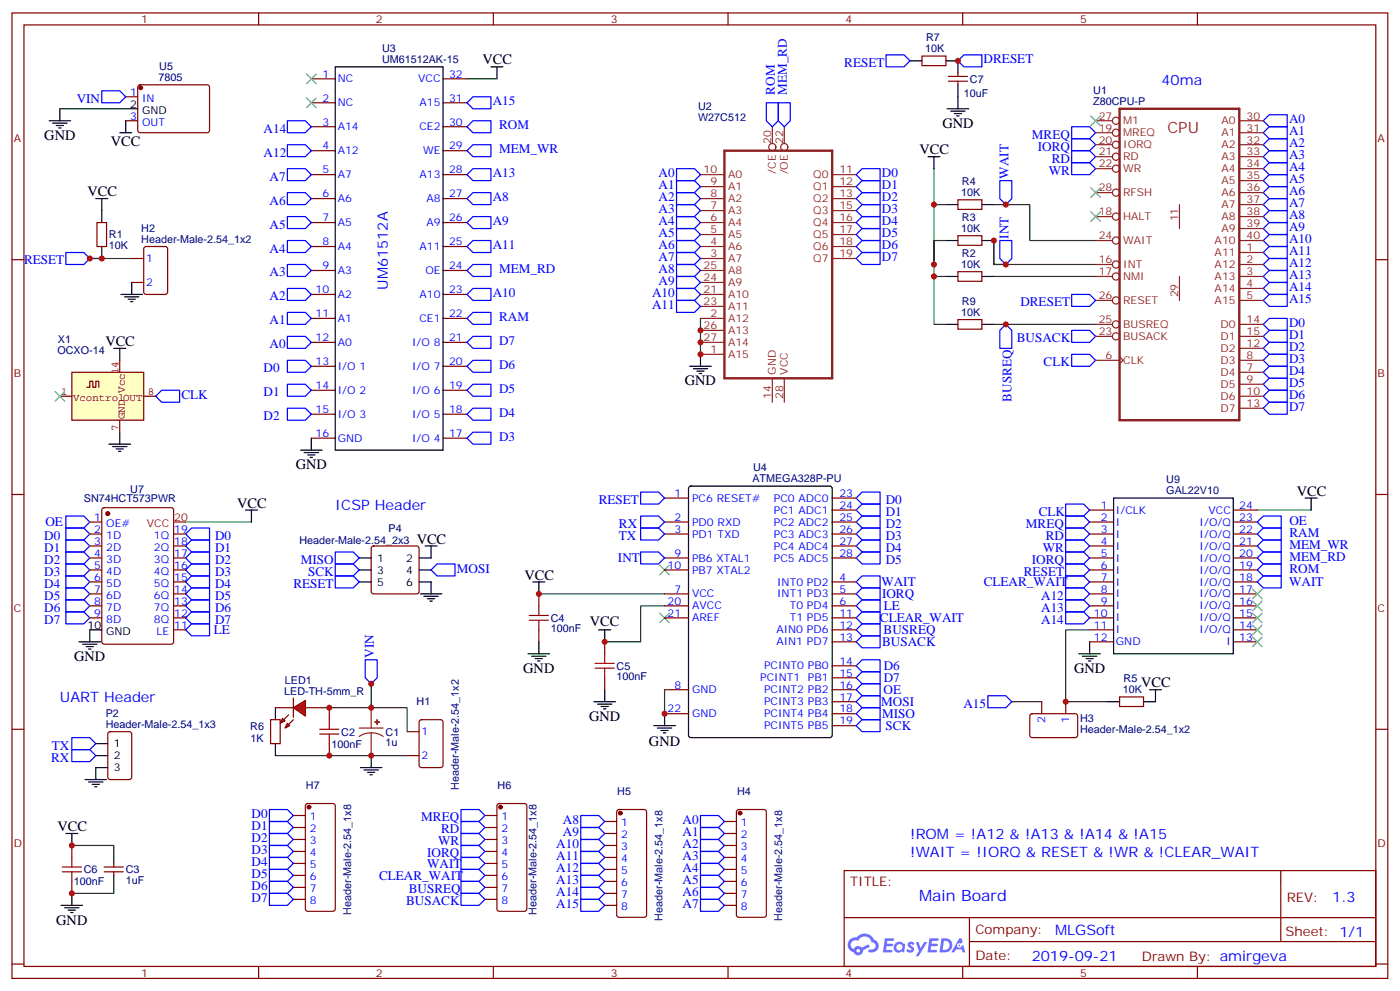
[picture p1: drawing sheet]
<svg xmlns="http://www.w3.org/2000/svg" width="412mm" height="292mm" viewBox="0 0 412 292" stroke-linecap="round" stroke-linejoin="round" font-family="sans-serif">
<defs><g id="words">
<text font-size="4.6" fill="#8d2323" x="344" y="39.1">CPU</text>
<text font-size="4.6" fill="#00f" x="270.8" y="265.4">Main Board</text>
<g font-size="4.2">
<text x="142.2" y="19">VCC</text>
<text x="13.1" y="41.2">GND</text>
<text x="277.6" y="37.7">GND</text>
<text x="32.7" y="43">VCC</text>
<text x="270.9" y="45.4">VCC</text>
<text x="25.8" y="57.8">VCC</text>
<text x="31" y="101.9">VCC</text>
<text x="201.8" y="113.5">GND</text>
<text x="87.1" y="138.2">GND</text>
<text x="69.8" y="149.5">VCC</text>
<text x="382.1" y="146">VCC</text>
<text x="122.8" y="160.1">VCC</text>
<text x="154.5" y="170.7">VCC</text>
<text x="173.8" y="184.4">VCC</text>
<text x="21.9" y="194.7">GND</text>
<text x="154.2" y="198.2">GND</text>
<text x="316.4" y="198.2">GND</text>
<text x="336.2" y="202.4">VCC</text>
<text x="173.6" y="212.3">GND</text>
<text x="191.2" y="219.8">GND</text>
<text x="16.9" y="244.8">VCC</text>
<text x="16.6" y="272.3">GND</text>
</g>
<g font-size="4.2" fill="#00f">
<text x="342.2" y="25">40ma</text>
<text x="114.2" y="85.3" transform="rotate(-90 114.2 85.3)">UM61512A</text>
<text x="98.8" y="150.2">ICSP Header</text>
<text x="17.6" y="206.7">UART Header</text>
<text x="268.1" y="247.2">!ROM = !A12 &amp; !A13 &amp; !A14 &amp; !A15</text>
<text x="268.1" y="252.5">!WAIT = !IORQ &amp; RESET &amp; !WR &amp; !CLEAR_WAIT</text>
<text x="392.5" y="265.7">1.3</text>
<text x="310.9" y="275.2">MLGSoft</text>
<text x="304" y="283">2019-09-21</text>
</g>
<g font-size="3.9" fill="#00f">
<text x="248.7" y="19.7">RESET</text>
<text x="289.8" y="18.7">DRESET</text>
<text x="228.3" y="27.9" transform="rotate(-90 228.3 27.9)">ROM</text>
<text x="231.8" y="27.9" transform="rotate(-90 231.8 27.9)">MEM_RD</text>
<text x="22.6" y="30.3">VIN</text>
<text x="145.2" y="31.1">A15</text>
<text x="77.7" y="39.1">A14</text>
<text x="147" y="38.1">ROM</text>
<text x="304" y="40.8">MREQ</text>
<text x="379.8" y="39.9">A1</text>
<text x="379.8" y="36.4">A0</text>
<text x="77.7" y="46.1">A12</text>
<text x="147" y="45.2">MEM_WR</text>
<text x="305.8" y="44.4">IORQ</text>
<text x="309.9" y="47.9">RD</text>
<text x="379.8" y="46.9">A3</text>
<text x="379.8" y="43.4">A2</text>
<text x="79.4" y="53.2">A7</text>
<text x="145.2" y="52.2">A13</text>
<text x="194" y="52.2">A0</text>
<text x="259.8" y="52.2">D0</text>
<text x="297.1" y="52.7" transform="rotate(-90 297.1 52.7)">WAIT</text>
<text x="309" y="51.4">WR</text>
<text x="379.8" y="54">A5</text>
<text x="379.8" y="50.5">A4</text>
<text x="145.2" y="59.3">A8</text>
<text x="194" y="55.8">A1</text>
<text x="194" y="59.3">A2</text>
<text x="259.8" y="55.8">D1</text>
<text x="259.8" y="59.3">D2</text>
<text x="379.8" y="57.5">A6</text>
<text x="79.4" y="60.3">A6</text>
<text x="194" y="62.8">A3</text>
<text x="259.8" y="62.8">D3</text>
<text x="379.8" y="64.6">A8</text>
<text x="379.8" y="61.1">A7</text>
<text x="79.4" y="67.3">A5</text>
<text x="145.2" y="66.3">A9</text>
<text x="194" y="66.3">A4</text>
<text x="194" y="69.9">A5</text>
<text x="259.8" y="66.3">D4</text>
<text x="259.8" y="69.9">D5</text>
<text x="297.1" y="70.3" transform="rotate(-90 297.1 70.3)">INT</text>
<text x="379.8" y="71.6">A10</text>
<text x="379.8" y="68.1">A9</text>
<text x="7.1" y="77.9">RESET</text>
<text x="79.4" y="74.4">A4</text>
<text x="145.2" y="73.4">A11</text>
<text x="194" y="73.4">A6</text>
<text x="194" y="76.9">A7</text>
<text x="259.8" y="73.4">D6</text>
<text x="259.8" y="76.9">D7</text>
<text x="379.8" y="75.2">A11</text>
<text x="79.4" y="81.4">A3</text>
<text x="147" y="80.4">MEM_RD</text>
<text x="194" y="80.5">A8</text>
<text x="194" y="84">A9</text>
<text x="379.8" y="82.2">A13</text>
<text x="379.8" y="78.7">A12</text>
<text x="79.4" y="88.5">A2</text>
<text x="145.2" y="87.5">A10</text>
<text x="192.1" y="87.5">A10</text>
<text x="379.8" y="89.3">A15</text>
<text x="379.8" y="85.7">A14</text>
<text x="79.4" y="95.5">A1</text>
<text x="147" y="94.5">RAM</text>
<text x="192.1" y="91">A11</text>
<text x="300.6" y="90.2">DRESET</text>
<text x="147" y="101.6">D7</text>
<text x="299.6" y="100.8">BUSACK</text>
<text x="379.8" y="99.9">D1</text>
<text x="379.8" y="96.3">D0</text>
<text x="79.4" y="102.6">A0</text>
<text x="307.5" y="107.9">CLK</text>
<text x="379.8" y="106.9">D3</text>
<text x="379.8" y="103.4">D2</text>
<text x="77.7" y="109.6">D0</text>
<text x="147" y="108.7">D6</text>
<text x="379.8" y="114">D5</text>
<text x="379.8" y="110.4">D4</text>
<text x="53.4" y="117.6">CLK</text>
<text x="77.7" y="116.7">D1</text>
<text x="147" y="115.7">D5</text>
<text x="298" y="118.3" transform="rotate(-90 298 118.3)">BUSREQ</text>
<text x="379.8" y="117.5">D6</text>
<text x="77.7" y="123.8">D2</text>
<text x="147" y="122.8">D4</text>
<text x="379.8" y="121">D7</text>
<text x="147" y="129.8">D3</text>
<text x="176.4" y="148.4">RESET</text>
<text x="260.9" y="148.5">D0</text>
<text x="13.4" y="155">OE</text>
<text x="182.4" y="155.5">RX</text>
<text x="260.9" y="155.5">D2</text>
<text x="260.9" y="152">D1</text>
<text x="302.3" y="155.5">MREQ</text>
<text x="306" y="151.8">CLK</text>
<text x="379.9" y="154.5">OE</text>
<text x="13" y="159.1">D0</text>
<text x="63.4" y="159.1">D0</text>
<text x="182.4" y="159.1">TX</text>
<text x="260.9" y="159.1">D3</text>
<text x="308.1" y="159">RD</text>
<text x="379.9" y="161.6">MEM_WR</text>
<text x="379.9" y="158">RAM</text>
<text x="13" y="166.1">D2</text>
<text x="13" y="162.6">D1</text>
<text x="63.4" y="162.6">D1</text>
<text x="63.4" y="166.1">D2</text>
<text x="88.6" y="166.1">MISO</text>
<text x="182.1" y="165.6">INT</text>
<text x="260.9" y="166.1">D5</text>
<text x="260.9" y="162.6">D4</text>
<text x="304" y="166.1">IORQ</text>
<text x="307.2" y="162.6">WR</text>
<text x="379.9" y="165.1">MEM_RD</text>
<text x="13" y="173.2">D4</text>
<text x="13" y="169.6">D3</text>
<text x="63.4" y="169.6">D3</text>
<text x="63.4" y="173.2">D4</text>
<text x="86.5" y="173.1">RESET</text>
<text x="90.8" y="169.6">SCK</text>
<text x="134.6" y="168.7">MOSI</text>
<text x="259.7" y="172.6">WAIT</text>
<text x="289.8" y="172.6">CLEAR_WAIT</text>
<text x="301.6" y="169.6">RESET</text>
<text x="379.8" y="172.6">WAIT</text>
<text x="379.9" y="168.6">ROM</text>
<text x="13" y="176.7">D5</text>
<text x="63.4" y="176.7">D5</text>
<text x="259.9" y="176.2">IORQ</text>
<text x="260.4" y="179.7">LE</text>
<text x="306.8" y="176.7">A12</text>
<text x="13" y="183.8">D7</text>
<text x="13" y="180.2">D6</text>
<text x="63.4" y="180.2">D6</text>
<text x="63.4" y="183.8">D7</text>
<text x="259.2" y="183.2">CLEAR_WAIT</text>
<text x="306.8" y="180.2">A13</text>
<text x="306.8" y="183.7">A14</text>
<text x="63" y="186.8">LE</text>
<text x="259.9" y="190.3">BUSACK</text>
<text x="260.3" y="186.8">BUSREQ</text>
<text x="110.1" y="193.8" transform="rotate(-90 110.1 193.8)">VIN</text>
<text x="260.4" y="197.3">D6</text>
<text x="260.4" y="200.9">D7</text>
<text x="259.6" y="207.9">MOSI</text>
<text x="260.3" y="204.4">OE</text>
<text x="283.8" y="208.4">A15</text>
<text x="259.9" y="211.5">MISO</text>
<text x="260.9" y="215">SCK</text>
<text x="15.3" y="220.8">TX</text>
<text x="15.1" y="224.3">RX</text>
<text x="74.1" y="241">D0</text>
<text x="74.1" y="244.5">D1</text>
<text x="124.1" y="241.9">MREQ</text>
<text x="129.9" y="245.5">RD</text>
<text x="165.8" y="242.7">A8</text>
<text x="201.1" y="242.7">A0</text>
<text x="74.1" y="248">D2</text>
<text x="74.1" y="251.6">D3</text>
<text x="129.1" y="249">WR</text>
<text x="163.9" y="249.8">A10</text>
<text x="165.8" y="246.3">A9</text>
<text x="201.1" y="249.8">A2</text>
<text x="201.1" y="246.3">A1</text>
<text x="74.1" y="255.1">D4</text>
<text x="125.8" y="255.5">WAIT</text>
<text x="125.9" y="252.5">IORQ</text>
<text x="163.9" y="253.3">A11</text>
<text x="163.9" y="256.8">A12</text>
<text x="201.1" y="256.8">A4</text>
<text x="201.1" y="253.3">A3</text>
<text x="74.1" y="258.6">D5</text>
<text x="74.1" y="262.1">D6</text>
<text x="111.7" y="259.1">CLEAR_WAIT</text>
<text x="120.4" y="263">BUSREQ</text>
<text x="163.9" y="260.4">A13</text>
<text x="163.9" y="263.9">A14</text>
<text x="201.1" y="263.9">A6</text>
<text x="201.1" y="260.4">A5</text>
<text x="74.1" y="265.7">D7</text>
<text x="119.7" y="266.6">BUSACK</text>
<text x="163.9" y="267.4">A15</text>
<text x="201.1" y="267.4">A7</text>
</g>
<g font-size="3.9" fill="#800">
<text x="250.5" y="261">TITLE:</text>
<text x="379.1" y="265.7">REV:</text>
<text x="287.4" y="275.2">Company:</text>
<text x="378.7" y="275.8">Sheet: 1/1</text>
<text x="287.4" y="282.9">Date:</text>
<text x="336.4" y="282.9">Drawn By: amirgeva</text>
</g>
<g font-size="3.2" fill="#800">
<text x="41.6" y="6.8">1</text>
<text x="110.8" y="6.8">2</text>
<text x="179.9" y="6.8">3</text>
<text x="249.1" y="6.8">4</text>
<text x="318.2" y="6.8">5</text>
<text x="4.1" y="41.9">A</text>
<text x="405.9" y="41.9">A</text>
<text x="4.1" y="111.1">B</text>
<text x="405.9" y="111.1">B</text>
<text x="4.1" y="180.2">C</text>
<text x="405.9" y="180.2">C</text>
<text x="4.1" y="249.3">D</text>
<text x="405.9" y="249.3">D</text>
<text x="41.6" y="287.6">1</text>
<text x="110.8" y="287.6">2</text>
<text x="179.9" y="287.6">3</text>
<text x="249.1" y="287.6">4</text>
<text x="318.2" y="287.6">5</text>
</g>
<g font-size="3.2" fill="#000080">
<text x="112.5" y="15.4">U3</text>
<text x="272.6" y="15.5">10K</text>
<text x="272.8" y="12.2">R7</text>
<text x="46.7" y="23.8">7805</text>
<text x="46.9" y="20.6">U5</text>
<text x="112.5" y="18.6">UM61512AK-15</text>
<text x="284" y="28.5">10uF</text>
<text x="285.8" y="24.3">C7</text>
<text x="322.1" y="27.8">U1</text>
<text x="205.7" y="35.6">W27C512</text>
<text x="205.7" y="32.4">U2</text>
<text x="322.1" y="31">Z80CPU-P</text>
<text x="283.1" y="57.8">10K</text>
<text x="283.4" y="54.5">R4</text>
<text x="283.4" y="65.1">R3</text>
<text x="32.1" y="70.2">R1</text>
<text x="41.6" y="71.5">Header-Male-2.54_1x2</text>
<text x="41.6" y="68.4">H2</text>
<text x="283.1" y="68.4">10K</text>
<text x="32.1" y="73.4">10K</text>
<text x="283.4" y="75.7">R2</text>
<text x="283.1" y="79">10K</text>
<text x="283.4" y="89.8">R9</text>
<text x="283.1" y="93.1">10K</text>
<text x="17.1" y="101.1">X1</text>
<text x="16.9" y="104.3">OCXO-14</text>
<text x="221.7" y="142">ATMEGA328P-PU</text>
<text x="221.9" y="138.8">U4</text>
<text x="343.6" y="142.3">U9</text>
<text x="24.7" y="147.8">SN74HCT573PWR</text>
<text x="38.4" y="145.2">U7</text>
<text x="343.6" y="145.4">GAL22V10</text>
<text x="88.2" y="160.3">Header-Male-2.54_2x3</text>
<text x="114.5" y="156.6">P4</text>
<text x="162.3" y="183.1">C4</text>
<text x="162.3" y="186.3">100nF</text>
<text x="181.7" y="197.2">C5</text>
<text x="84" y="201.4">LED1</text>
<text x="181.7" y="200.4">100nF</text>
<text x="331" y="200.9">R5</text>
<text x="83.7" y="204.5">LED-TH-5mm_R</text>
<text x="122.8" y="207.7">H1</text>
<text x="330.8" y="204.2">10K</text>
<text x="31.1" y="214.4">Header-Male-2.54_1x3</text>
<text x="31.1" y="211.2">P2</text>
<text x="73.7" y="214.9">R6</text>
<text x="318.2" y="215.9">Header-Male-2.54_1x2</text>
<text x="318.2" y="212.7">H3</text>
<text x="73.8" y="218.4">1K</text>
<text x="97.6" y="220.2">100nF</text>
<text x="100.5" y="216.6">C2</text>
<text x="113.6" y="219.8">1u</text>
<text x="113.6" y="216.6">C1</text>
<text x="90.1" y="232.4">H7</text>
<text x="135.2" y="232.5" transform="rotate(-90 135.2 232.5)">Header-Male-2.54_1x2</text>
<text x="146.6" y="232.4">H6</text>
<text x="181.9" y="234.2">H5</text>
<text x="217.1" y="234.2">H4</text>
<text x="24.7" y="257.2">C6</text>
<text x="37" y="257.2">C3</text>
<text x="21.8" y="260.7">100nF</text>
<text x="37" y="260.3">1uF</text>
<text x="103.5" y="269.3" transform="rotate(-90 103.5 269.3)">Header-Male-2.54_1x8</text>
<text x="158.1" y="269.4" transform="rotate(-90 158.1 269.4)">Header-Male-2.54_1x8</text>
<text x="195.2" y="271.1" transform="rotate(-90 195.2 271.1)">Header-Male-2.54_1x8</text>
<text x="230.5" y="271.1" transform="rotate(-90 230.5 271.1)">Header-Male-2.54_1x8</text>
</g>
<g font-size="3.2" fill="#00f">
<text x="95" y="22.9">1</text>
<text x="132.3" y="22.9">32</text>
<text x="38.4" y="28.2">1</text>
<text x="41.9" y="29.9">IN</text>
<text x="95" y="29.9">2</text>
<text x="99.5" y="24.3">NC</text>
<text x="123.2" y="24.3">VCC</text>
<text x="132.3" y="29.9">31</text>
<text x="38.4" y="35.2">3</text>
<text x="99.5" y="31.3">NC</text>
<text x="123.6" y="31.3">A15</text>
<text x="41.9" y="37">OUT</text>
<text x="95" y="37">3</text>
<text x="99.5" y="38.4">A14</text>
<text x="123.6" y="38.4">CE2</text>
<text x="132.3" y="37">30</text>
<text x="95" y="44">4</text>
<text x="99.5" y="45.4">A12</text>
<text x="124.7" y="45.4">WE</text>
<text x="132.3" y="44">29</text>
<text x="95" y="51.1">5</text>
<text x="99.5" y="52.5">A7</text>
<text x="123.6" y="52.5">A13</text>
<text x="132.3" y="51.1">28</text>
<text x="95" y="58.1">6</text>
<text x="99.5" y="59.5">A6</text>
<text x="125.6" y="59.5">A8</text>
<text x="132.3" y="58.1">27</text>
<text x="95" y="65.2">7</text>
<text x="132.3" y="65.2">26</text>
<text x="99.5" y="66.6">A5</text>
<text x="125.6" y="66.6">A9</text>
<text x="43" y="77.2">1</text>
<text x="95" y="72.2">8</text>
<text x="99.5" y="73.7">A4</text>
<text x="123.6" y="73.7">A11</text>
<text x="132.3" y="72.2">25</text>
<text x="95" y="79.3">9</text>
<text x="99.5" y="80.7">A3</text>
<text x="125.3" y="80.7">OE</text>
<text x="132.3" y="79.3">24</text>
<text x="43" y="84.2">2</text>
<text x="93" y="86.4">10</text>
<text x="99.5" y="87.8">A2</text>
<text x="123.6" y="87.8">A10</text>
<text x="132.3" y="86.4">23</text>
<text x="93" y="93.4">11</text>
<text x="99.5" y="94.8">A1</text>
<text x="123.6" y="94.8">CE1</text>
<text x="132.3" y="93.4">22</text>
<text x="93" y="100.5">12</text>
<text x="99.5" y="101.9">A0</text>
<text x="121.4" y="101.9">I/O 8</text>
<text x="132.3" y="100.5">21</text>
<text x="93" y="107.5">13</text>
<text x="132.3" y="107.5">20</text>
<text x="99.5" y="108.9">I/O 1</text>
<text x="121.4" y="108.9">I/O 7</text>
<text x="93" y="114.6">14</text>
<text x="99.5" y="116">I/O 2</text>
<text x="121.4" y="116">I/O 6</text>
<text x="132.3" y="114.6">19</text>
<text x="93" y="121.6">15</text>
<text x="99.5" y="123">I/O 3</text>
<text x="121.4" y="123">I/O 5</text>
<text x="132.3" y="121.6">18</text>
<text x="93" y="128.7">16</text>
<text x="99.5" y="130.1">GND</text>
<text x="121.4" y="130.1">I/O 4</text>
<text x="132.3" y="128.7">17</text>
<text x="198.7" y="146.3">1</text>
<text x="203.9" y="147.7">PC6 RESET#</text>
<text x="228" y="147.7">PC0 ADC0</text>
<text x="247.3" y="146.3">23</text>
<text x="247.3" y="149.9">24</text>
<text x="324.3" y="149.9">1</text>
<text x="365.1" y="149.9">24</text>
<text x="27.8" y="153.4">1</text>
<text x="31.3" y="155.2">OE#</text>
<text x="198.7" y="153.4">2</text>
<text x="203.9" y="154.8">PD0 RXD</text>
<text x="228" y="151.3">PC1 ADC1</text>
<text x="228" y="154.8">PC2 ADC2</text>
<text x="247.3" y="153.4">25</text>
<text x="324.3" y="153.4">2</text>
<text x="328.8" y="151.3">I/CLK</text>
<text x="328.8" y="154.8">I</text>
<text x="353.4" y="154.8">I/O/Q</text>
<text x="356.1" y="151.3">VCC</text>
<text x="365.1" y="153.4">23</text>
<text x="27.8" y="156.9">2</text>
<text x="27.8" y="160.4">3</text>
<text x="31.3" y="158.7">1D</text>
<text x="45.3" y="158.7">1Q</text>
<text x="51.3" y="160.4">18</text>
<text x="51.3" y="156.9">19</text>
<text x="198.7" y="156.9">3</text>
<text x="203.9" y="158.3">PD1 TXD</text>
<text x="228" y="158.3">PC3 ADC3</text>
<text x="228" y="161.9">PC4 ADC4</text>
<text x="247.3" y="156.9">26</text>
<text x="247.3" y="160.4">27</text>
<text x="324.3" y="156.9">3</text>
<text x="324.3" y="160.4">4</text>
<text x="328.8" y="158.3">I</text>
<text x="328.8" y="161.9">I</text>
<text x="353.4" y="161.9">I/O/Q</text>
<text x="353.4" y="158.3">I/O/Q</text>
<text x="365.1" y="160.4">21</text>
<text x="365.1" y="156.9">22</text>
<text x="27.8" y="164">4</text>
<text x="27.8" y="167.5">5</text>
<text x="31.3" y="162.2">2D</text>
<text x="31.3" y="165.7">3D</text>
<text x="45.3" y="165.7">3Q</text>
<text x="45.3" y="162.2">2Q</text>
<text x="51.3" y="167.5">16</text>
<text x="51.3" y="164">17</text>
<text x="196.7" y="167.5">10</text>
<text x="198.7" y="164">9</text>
<text x="203.9" y="165.4">PB6 XTAL1</text>
<text x="228" y="165.4">PC5 ADC5</text>
<text x="247.3" y="164">28</text>
<text x="324.3" y="164">5</text>
<text x="324.3" y="167.5">6</text>
<text x="328.8" y="165.4">I</text>
<text x="353.4" y="165.4">I/O/Q</text>
<text x="365.1" y="167.5">19</text>
<text x="365.1" y="164">20</text>
<text x="27.8" y="171">6</text>
<text x="31.3" y="169.3">4D</text>
<text x="31.3" y="172.8">5D</text>
<text x="45.3" y="172.8">5Q</text>
<text x="45.3" y="169.3">4Q</text>
<text x="51.3" y="171">15</text>
<text x="203.9" y="168.9">PB7 XTAL2</text>
<text x="229" y="172.4">INT0 PD2</text>
<text x="247.3" y="171">4</text>
<text x="324.3" y="171">7</text>
<text x="328.8" y="168.9">I</text>
<text x="328.8" y="172.4">I</text>
<text x="353.4" y="172.4">I/O/Q</text>
<text x="353.4" y="168.9">I/O/Q</text>
<text x="365.1" y="171">18</text>
<text x="27.8" y="174.6">7</text>
<text x="27.8" y="178.1">8</text>
<text x="31.3" y="176.3">6D</text>
<text x="31.3" y="179.8">7D</text>
<text x="45.3" y="179.8">7Q</text>
<text x="45.3" y="176.3">6Q</text>
<text x="51.3" y="178.1">13</text>
<text x="51.3" y="174.6">14</text>
<text x="196.7" y="178.1">20</text>
<text x="198.7" y="174.6">7</text>
<text x="203.9" y="176">VCC</text>
<text x="203.9" y="179.5">AVCC</text>
<text x="229" y="176">INT1 PD3</text>
<text x="232.7" y="179.5">T0 PD4</text>
<text x="247.3" y="174.6">5</text>
<text x="247.3" y="178.1">6</text>
<text x="324.3" y="174.6">8</text>
<text x="324.3" y="178.1">9</text>
<text x="328.8" y="176">I</text>
<text x="328.8" y="179.5">I</text>
<text x="353.4" y="179.5">I/O/Q</text>
<text x="353.4" y="176">I/O/Q</text>
<text x="365.1" y="178.1">16</text>
<text x="365.1" y="174.6">17</text>
<text x="27.8" y="181.6">9</text>
<text x="31.3" y="183.4">8D</text>
<text x="45.3" y="183.4">8Q</text>
<text x="51.3" y="185.1">11</text>
<text x="51.3" y="181.6">12</text>
<text x="196.7" y="181.6">21</text>
<text x="203.9" y="183">AREF</text>
<text x="232.7" y="183">T1 PD5</text>
<text x="247.3" y="181.6">11</text>
<text x="247.3" y="185.1">12</text>
<text x="322.3" y="181.6">10</text>
<text x="322.3" y="185.1">11</text>
<text x="328.8" y="183">I</text>
<text x="353.4" y="183">I/O/Q</text>
<text x="365.1" y="185.1">14</text>
<text x="365.1" y="181.6">15</text>
<text x="46.1" y="186.9">LE</text>
<text x="228.7" y="186.5">AIN0 PD6</text>
<text x="228.7" y="190.1">AIN1 PD7</text>
<text x="247.3" y="188.7">13</text>
<text x="322.3" y="188.7">12</text>
<text x="328.8" y="186.5">I</text>
<text x="328.8" y="190.1">GND</text>
<text x="353.4" y="186.5">I/O/Q</text>
<text x="361.3" y="190.1">I</text>
<text x="365.1" y="188.7">13</text>
<text x="225.1" y="197.1">PCINT0 PB0</text>
<text x="247.3" y="195.7">14</text>
<text x="198.7" y="202.8">8</text>
<text x="224" y="200.7">PCINT1</text>
<text x="238" y="200.7">PB1</text>
<text x="247.3" y="199.2">15</text>
<text x="247.3" y="202.8">16</text>
<text x="196.7" y="209.8">22</text>
<text x="203.9" y="204.2">GND</text>
<text x="225.1" y="204.2">PCINT2 PB2</text>
<text x="225.1" y="207.7">PCINT3 PB3</text>
<text x="247.3" y="206.3">17</text>
<text x="247.3" y="209.8">18</text>
<text x="203.9" y="211.2">GND</text>
<text x="225.1" y="211.2">PCINT4 PB4</text>
<text x="225.1" y="214.8">PCINT5 PB5</text>
<text x="247.3" y="213.4">19</text>
<text x="308" y="212.9" transform="rotate(-90 308 212.9)">2</text>
<text x="315" y="212.9" transform="rotate(-90 315 212.9)">1</text>
<text x="124.2" y="216.5">1</text>
<text x="124.2" y="223.6">2</text>
<text x="91.3" y="241.6">1</text>
<text x="91.3" y="245.1">2</text>
<text x="147.7" y="241.6">1</text>
<text x="147.7" y="245.1">2</text>
<text x="183" y="243.3">1</text>
<text x="218.3" y="243.3">1</text>
<text x="91.3" y="248.6">3</text>
<text x="147.7" y="248.6">3</text>
<text x="183" y="246.9">2</text>
<text x="183" y="250.4">3</text>
<text x="218.3" y="246.9">2</text>
<text x="218.3" y="250.4">3</text>
<text x="91.3" y="252.2">4</text>
<text x="91.3" y="255.7">5</text>
<text x="147.7" y="252.2">4</text>
<text x="147.7" y="255.7">5</text>
<text x="183" y="253.9">4</text>
<text x="183" y="257.5">5</text>
<text x="218.3" y="253.9">4</text>
<text x="218.3" y="257.5">5</text>
<text x="91.3" y="259.2">6</text>
<text x="91.3" y="262.7">7</text>
<text x="147.7" y="259.2">6</text>
<text x="147.7" y="262.7">7</text>
<text x="183" y="261">6</text>
<text x="218.3" y="261">6</text>
<text x="91.3" y="266.3">8</text>
<text x="147.7" y="266.3">8</text>
<text x="183" y="264.5">7</text>
<text x="183" y="268">8</text>
<text x="218.3" y="264.5">7</text>
<text x="218.3" y="268">8</text>
</g>
<g font-size="3.2">
<text x="38.4" y="31.7">2</text>
<text x="41.9" y="33.4">GND</text>
<text x="111.1" y="165.4">1</text>
<text x="119.7" y="165.4">2</text>
<text x="111.1" y="168.9">3</text>
<text x="111.1" y="172.4">5</text>
<text x="119.7" y="168.9">4</text>
<text x="119.7" y="172.4">6</text>
<text x="25.8" y="185.1">10</text>
<text x="31.3" y="186.9">GND</text>
<text x="33.5" y="220.1">1</text>
<text x="33.5" y="227.1">3</text>
<text x="33.5" y="223.6">2</text>
</g>
<g font-size="3.2" fill="#8d2323">
<text x="323.7" y="35.2">27</text>
<text x="367.2" y="35.2">30</text>
<text x="323.7" y="38.7">19</text>
<text x="330.9" y="36.6">M1</text>
<text x="330.9" y="40.1">MREQ</text>
<text x="359.9" y="36.6">A0</text>
<text x="359.9" y="40.1">A1</text>
<text x="367.2" y="38.7">31</text>
<text x="227.2" y="42.3" transform="rotate(-90 227.2 42.3)">20</text>
<text x="230.7" y="42.3" transform="rotate(-90 230.7 42.3)">22</text>
<text x="323.7" y="42.3">20</text>
<text x="323.7" y="45.8">21</text>
<text x="330.9" y="43.7">IORQ</text>
<text x="330.9" y="47.2">RD</text>
<text x="359.9" y="43.7">A2</text>
<text x="359.9" y="47.2">A3</text>
<text x="367.2" y="42.3">32</text>
<text x="367.2" y="45.8">33</text>
<text x="207.3" y="51.1">10</text>
<text x="214.5" y="52.5">A0</text>
<text x="228.6" y="51.1" transform="rotate(-90 228.6 51.1)">/CE</text>
<text x="232.1" y="51.4" transform="rotate(-90 232.1 51.4)">/OE</text>
<text x="239.6" y="52.5">Q0</text>
<text x="247.3" y="51.1">11</text>
<text x="323.7" y="49.3">22</text>
<text x="330.9" y="50.7">WR</text>
<text x="359.9" y="50.7">A4</text>
<text x="367.2" y="49.3">34</text>
<text x="367.2" y="52.8">35</text>
<text x="209.3" y="54.6">9</text>
<text x="209.3" y="58.1">8</text>
<text x="214.5" y="56">A1</text>
<text x="214.5" y="59.5">A2</text>
<text x="239.6" y="56">Q1</text>
<text x="239.6" y="59.5">Q2</text>
<text x="247.3" y="54.6">12</text>
<text x="247.3" y="58.1">13</text>
<text x="323.7" y="56.4">28</text>
<text x="330.9" y="57.8">RFSH</text>
<text x="359.9" y="54.3">A5</text>
<text x="359.9" y="57.8">A6</text>
<text x="367.2" y="56.4">36</text>
<text x="367.2" y="59.9">37</text>
<text x="209.3" y="61.7">7</text>
<text x="209.3" y="65.2">6</text>
<text x="214.5" y="63.1">A3</text>
<text x="239.6" y="63.1">Q3</text>
<text x="247.3" y="61.7">15</text>
<text x="247.3" y="65.2">16</text>
<text x="323.7" y="63.4">18</text>
<text x="330.9" y="64.8">HALT</text>
<text x="347.1" y="65.2" transform="rotate(-90 347.1 65.2)">11</text>
<text x="359.9" y="61.3">A7</text>
<text x="359.9" y="64.8">A8</text>
<text x="367.2" y="63.4">38</text>
<text x="209.3" y="68.7">5</text>
<text x="214.5" y="66.6">A4</text>
<text x="214.5" y="70.1">A5</text>
<text x="239.6" y="66.6">Q4</text>
<text x="239.6" y="70.1">Q5</text>
<text x="247.3" y="68.7">17</text>
<text x="323.7" y="70.5">24</text>
<text x="330.9" y="71.9">WAIT</text>
<text x="357.9" y="71.9">A10</text>
<text x="359.9" y="68.4">A9</text>
<text x="367.2" y="67">39</text>
<text x="367.2" y="70.5">40</text>
<text x="209.3" y="72.2">4</text>
<text x="209.3" y="75.8">3</text>
<text x="214.5" y="73.7">A6</text>
<text x="214.5" y="77.2">A7</text>
<text x="239.6" y="73.7">Q6</text>
<text x="239.6" y="77.2">Q7</text>
<text x="247.3" y="72.2">18</text>
<text x="247.3" y="75.8">19</text>
<text x="323.7" y="77.5">16</text>
<text x="357.9" y="75.4">A11</text>
<text x="367.2" y="74">1</text>
<text x="367.2" y="77.5">2</text>
<text x="207.3" y="79.3">25</text>
<text x="207.3" y="82.8">24</text>
<text x="214.5" y="80.7">A8</text>
<text x="323.7" y="81.1">17</text>
<text x="330.9" y="79">INT</text>
<text x="330.9" y="82.5">NMI</text>
<text x="357.9" y="79">A12</text>
<text x="357.9" y="82.5">A13</text>
<text x="367.2" y="81.1">3</text>
<text x="207.3" y="86.4">21</text>
<text x="207.3" y="89.9">23</text>
<text x="214.5" y="84.2">A9</text>
<text x="214.5" y="87.8">A10</text>
<text x="323.7" y="88.1">26</text>
<text x="330.9" y="89.5">RESET</text>
<text x="347.1" y="87.6" transform="rotate(-90 347.1 87.6)">29</text>
<text x="357.9" y="86">A14</text>
<text x="357.9" y="89.5">A15</text>
<text x="367.2" y="84.6">4</text>
<text x="367.2" y="88.1">5</text>
<text x="209.3" y="93.4">2</text>
<text x="214.5" y="91.3">A11</text>
<text x="214.5" y="94.8">A12</text>
<text x="323.7" y="95.2">25</text>
<text x="367.2" y="95.2">14</text>
<text x="207.3" y="96.9">26</text>
<text x="207.3" y="100.5">27</text>
<text x="214.5" y="98.4">A13</text>
<text x="214.5" y="101.9">A14</text>
<text x="323.7" y="98.7">23</text>
<text x="330.9" y="96.6">BUSREQ</text>
<text x="330.9" y="100.1">BUSACK</text>
<text x="359.6" y="96.6">D0</text>
<text x="359.6" y="100.1">D1</text>
<text x="367.2" y="98.7">15</text>
<text x="209.3" y="104">1</text>
<text x="214.5" y="105.4">A15</text>
<text x="325.7" y="105.8">6</text>
<text x="330.9" y="107.2">CLK</text>
<text x="359.6" y="103.6">D2</text>
<text x="359.6" y="107.2">D3</text>
<text x="367.2" y="102.2">12</text>
<text x="367.2" y="105.8">8</text>
<text x="228.6" y="110.3" transform="rotate(-90 228.6 110.3)">GND</text>
<text x="232.1" y="110.3" transform="rotate(-90 232.1 110.3)">VCC</text>
<text x="359.6" y="110.7">D4</text>
<text x="367.2" y="109.3">7</text>
<text x="367.2" y="112.8">9</text>
<text x="227.2" y="117.6" transform="rotate(-90 227.2 117.6)">14</text>
<text x="230.7" y="117.6" transform="rotate(-90 230.7 117.6)">28</text>
<text x="359.6" y="114.2">D5</text>
<text x="359.6" y="117.8">D6</text>
<text x="367.2" y="116.3">10</text>
<text x="367.2" y="119.9">13</text>
<text x="359.6" y="121.3">D7</text>
</g>
<g font-size="3.2" fill="#840000">
<text x="34.9" y="110.3" transform="rotate(-90 34.9 110.3)">14</text>
<text x="18" y="116.3">1</text>
<text x="21.5" y="118.2">VcontrolOUT</text>
<text x="43.6" y="116.3">8</text>
<text x="36.8" y="123.4" transform="rotate(-90 36.8 123.4)">GND Vcc</text>
<text x="34.9" y="126.9" transform="rotate(-90 34.9 126.9)">7</text>
</g>
<g font-size="3.2" fill="#f00">
<text x="43.2" y="155.2">VCC</text>
<text x="51.3" y="153.4">20</text>
</g>
</g></defs>
<g fill="none" stroke="#870000" stroke-width=".35">
<path d="M3.5 3.8h405.4v284.3h-405.4zM7.1 7.3h398.2v277.3h-398.2zM76.2 3.8v3.5M145.3 3.8v3.5M214.5 3.8v3.5M283.6 3.8v3.5M352.8 3.8v3.5M3.5 76.5h3.6M405.3 76.5h3.6M3.5 145.6h3.6M405.3 145.6h3.6M3.5 214.8h3.6"/>
<path d="M405.3 214.8h3.6M248.7 256.4h156.6v28.2h-156.6zM377.3 256.4v20.9M248.7 270.2h156.5M285.6 277.3h119.6M285.6 270.2v14.2M3.5 283.9h3.6M76.2 284.6v3.5M145.3 284.6v3.5M214.5 284.6v3.5M283.6 284.6v3.5M352.8 284.6v3.5"/>
<path d="M405.3 283.9h3.6"/>
</g>
<g fill="#5487ff">
<path d="M267.7 277.6a1.22 1.22 0 0 1 1.7 .2l-.4 .6a.47 .47 0 0 0-.3-.4 .47 .47 0 0 0-.5 .2l.1 .2a1.14 1.14 0 0 1 .8 1.8 1.14 1.14 0 0 1-1.9 0l-.2-.2 .5-.6 .7 .5a.29 .29 0 0 0 .3-.3 .29 .29 0 0 0-.2-.3 1.04 1.04 0 0 1-.6-1.7z"/>
<path d="M260.7 276.3h2.4l.3 .2-.2 .5-1.8 .1-.1 .8h1.5l.3 .4-.3 .4h-1.6l-.2 1.1h1.7l.2 .3-.2 .3-2.6 .1z"/>
<path d="M273.8 276.3h2.4l.3 .2-.1 .5-1.8 .1-.2 .8h1.6l.3 .4-.4 .4h-1.6l-.1 1.1h1.7l.2 .3-.2 .3-2.6 .1z"/>
<path d="M282.6 276.3h.7l.3 1.3-.6 .3a.69 .69 0 0 0-1 .3 .69 .69 0 0 0 .4 .9 .69 .69 0 0 0 .9-.6l.5-.2 .6 2.2h-.8l-.2-.9h-1.8l-.5 .9h-.8z"/>
<path d="M269.8 277.4h.8l.6 1.8 1.1-1.8h.9l-2.6 4.2h-.8l.9-1.5z"/>
<path d="M277.4 276.3l-.6 4.2h1.3a2.11 2.11 0 0 0 2.5-2.1 2.11 2.11 0 0 0-2.5-2.1zM278.1 277.1a1.39 1.39 0 0 1 1.7 1.4 1.39 1.39 0 0 1-1.8 1.3h-.3z"/>
<path d="M263.7 277.9a1.54 1.54 0 0 0-.1 2.2 1.54 1.54 0 0 0 2.2 .1l.6 .3 .3-2.3-.2-.3h-.4a1.49 1.49 0 0 0-2.4 0zM264 278.9a.94 .94 0 0 1 1.8 0 .94 .94 0 0 1-1.8 0z"/>
<path d="M250.4 276.7a2.18 2.18 0 0 0 1.1 3.7 1.44 1.44 0 0 0 1.6 .9 1.44 1.44 0 0 0 1.2-1.4l2-1.1-.5-.7-1.9 1a1.47 1.47 0 0 0-2.4 .4 1.39 1.39 0 0 1-.7-1.9 1.39 1.39 0 0 1 2-.5 2.12 2.12 0 0 1 2.2-1.3 2.12 2.12 0 0 1 1.9 1.7 1.14 1.14 0 0 1 1.1 1.4 1.14 1.14 0 0 1-1.7 .7 .43 .43 0 0 0-.5 .4 .43 .43 0 0 0 .4 .5 1.98 1.98 0 0 0 2.5-1.2 1.98 1.98 0 0 0-1.2-2.6 3.1 3.1 0 0 0-5.3-.6l-.9 .1zM252.3 280a.55 .55 0 0 1 1.1 0 .55 .55 0 0 1-1.1 0z"/>
<circle cx="282.6" cy="278.4" r=".26"/>
</g>
<path d="M275.2 49.7v10.6h3.5M26.5 76.1h12.3M275.2 60.3v17.6M278.7 70.8h-3.5v24.7h3.5M292.8 60.3h10.6v10.5h19.4M296.3 77.9h-3.5v-7.1v7.1h30M275.2 81.4h3.5M292.8 95.5h30M292.8 81.4h30M109.4 201.4v7h-14.2M81.1 222.5h38.8" fill="none" stroke="#008700" stroke-width=".35"/>
<g fill="none" stroke="#000" stroke-width=".35">
<path d="M28.2 58.5h3.5M30 58.5v3.5M273.4 46.1h3.5M275.2 46.1v3.6M35.6 86.7h6.4M36.7 87.4h4.2M37.7 88.1h2.2M38.5 88.8h.7M38.8 83.2v3.5M33.5 102.6h3.5M35.3 102.6v3.5M32.1 130.8h6.4"/>
<path d="M33.2 131.5h4.2M34.2 132.2h2.1M34.9 132.9h.7M35.3 127.3v3.5M106.2 226.1h6.3M107.2 226.8h4.3M108.3 227.5h2.1M109 228.2h.7M109.4 222.5v3.6"/>
</g>
<g fill="none" stroke="#00f" stroke-width=".35">
<path d="M315.7 37.3h5.3l1.8 1.8-1.8 1.8h-5.3zM372.2 35.6l1.7-1.8h5.3v3.5h-5.3zM373.9 37.3h5.3v3.6h-5.3l-1.7-1.8zM294.6 53.2h3.5v5.3l-1.8 1.8-1.7-1.8zM315.7 47.9h5.3l1.8 1.8-1.8 1.7h-5.3zM315.7 44.4h5.3l1.8 1.7-1.8 1.8h-5.3zM315.7 40.9h5.3l1.8 1.7-1.8 1.8h-5.3zM372.2 53.2l1.7-1.8h5.3v3.6h-5.3zM372.2 42.6l1.7-1.7h5.3v3.5h-5.3zM373.9 55h5.3v3.5h-5.3l-1.7-1.8zM373.9 47.9h5.3v3.5h-5.3l-1.7-1.7zM373.9 44.4h5.3v3.5h-5.3l-1.7-1.8z"/>
<path d="M19.4 74.4h5.3l1.8 1.7-1.8 1.8h-5.3zM294.6 70.8h3.5v5.3l-1.8 1.8-1.7-1.8zM372.2 74.4l1.7-1.8h5.3v3.5h-5.3zM372.2 67.3l1.7-1.8h5.3v3.6h-5.3zM372.2 60.3l1.7-1.8h5.3v3.5h-5.3zM373.9 79.7h5.3v3.5h-5.3l-1.7-1.8zM373.9 76.1h5.3v3.6h-5.3l-1.7-1.8zM373.9 69.1h5.3v3.5h-5.3l-1.7-1.8zM373.9 62h5.3v3.5h-5.3l-1.7-1.7zM296.3 95.5l1.8 1.8v5.3h-3.5v-5.3zM315.7 97.3h5.3l1.8 1.8-1.8 1.7h-5.3zM372.2 99.1l1.7-1.8h5.3v3.5h-5.3z"/>
<path d="M372.2 84.9l1.7-1.7h5.3v3.5h-5.3zM373.9 93.8h5.3v3.5h-5.3l-1.7-1.8zM373.9 86.7h5.3v3.5h-5.3l-1.7-1.7zM45.9 116.7l1.7-1.8h5.3v3.6h-5.3zM315.7 104.4h5.3l1.8 1.7-1.8 1.8h-5.3zM372.2 116.7l1.7-1.8h5.3v3.6h-5.3zM372.2 113.2l1.7-1.8h5.3v3.5h-5.3zM372.2 106.1l1.7-1.7h5.3v3.5h-5.3zM373.9 118.5h5.3v3.5h-5.3l-1.7-1.8zM373.9 107.9h5.3v3.5h-5.3l-1.7-1.8zM373.9 100.8h5.3v3.6h-5.3l-1.7-1.8z"/>
</g>
<path d="M329.8 32h35.3v91.8h-35.3z" fill="none" stroke="#8c2424" stroke-width=".71"/>
<g fill="none" stroke="#8c2424" stroke-width=".35">
<path d="M322.8 35.6h4.9M322.8 39.1h4.9M365.1 35.6h7.1M365.1 39.1h7.1M322.8 42.6h4.9M322.8 46.1h4.9M322.8 49.7h4.9M322.8 56.7h4.9M365.1 42.6h7.1M365.1 46.1h7.1M365.1 49.7h7.1M365.1 53.2h7.1"/>
<path d="M365.1 56.7h7.1M322.8 63.8h4.9M322.8 70.8h4.9M322.8 77.9h4.9M347.5 60.3v7M365.1 60.3h7.1M365.1 63.8h7.1M365.1 67.3h7.1M365.1 70.8h7.1M365.1 74.4h7.1M365.1 77.9h7.1M322.8 81.4h4.9"/>
<path d="M322.8 88.5h4.9M322.8 95.5h4.9M322.8 99.1h4.9M347.5 81.4v7.1M365.1 81.4h7.1M365.1 84.9h7.1M365.1 88.5h7.1M365.1 95.5h7.1M365.1 99.1h7.1M322.8 106.1h7M329.8 105.1l1.1 1-1.1 1.1M365.1 102.6h7.1"/>
<path d="M365.1 106.1h7.1M365.1 109.6h7.1M365.1 113.2h7.1M365.1 116.7h7.1M365.1 120.2h7.1"/>
<circle cx="328.8" cy="35.6" r="1.06"/>
<circle cx="328.8" cy="39.1" r="1.06"/>
<circle cx="328.8" cy="49.7" r="1.06"/>
<circle cx="328.8" cy="42.6" r="1.06"/>
<circle cx="328.8" cy="56.7" r="1.06"/>
<circle cx="328.8" cy="46.1" r="1.06"/>
<circle cx="328.8" cy="63.8" r="1.06"/>
<circle cx="328.8" cy="70.8" r="1.06"/>
<circle cx="328.8" cy="77.9" r="1.06"/>
<circle cx="328.8" cy="99.1" r="1.06"/>
<circle cx="328.8" cy="81.4" r="1.06"/>
<circle cx="328.8" cy="88.5" r="1.06"/>
<circle cx="328.8" cy="95.5" r="1.06"/>
</g>
<path d="M38.8 76.1h3.5M42.6 72.8l.4-.2h5.7l.6 .4 .1 13-.5 .7h-5.9l-.6-.4-.1-13zM38.8 83.2h3.5M119.9 215.5h3.6M123.7 212.2l.5-.3h5.6l.7 .5v13l-.4 .6-5.9 .1-.7-.5v-12.9zM119.9 222.5h3.6" fill="none" stroke="#870000" stroke-width=".35"/>
<path d="M21.2 109.6h21.1v14.2h-21.1z" fill="#ffffc2" stroke="#850000" stroke-width=".35"/>
<path d="M17.6 116.7h3.6M25.6 114.1h.9v-1.8h.8v1.8h.9v-1.8h.9v1.8M35.3 106.1v3.5M42.3 116.7h3.6M35.3 123.8v3.5" fill="none" stroke="#850000" stroke-width=".35"/>
<g fill="none" stroke="#8c2424" stroke-width=".35">
<path d="M227.5 37.3v5M231.1 37.3v5M206.4 51.4h7M206.4 55h7M206.4 58.5h7M245.2 51.4h7M245.2 55h7M245.2 58.5h7M206.4 62h7M206.4 65.5h7M206.4 69.1h7M206.4 72.6h7"/>
<path d="M206.4 76.1h7M206.4 79.7h7M245.2 62h7M245.2 65.5h7M245.2 69.1h7M245.2 72.6h7M245.2 76.1h7M206.4 83.2h7M206.4 86.7h7M206.4 90.2h7M206.4 93.8h7M206.4 97.3h7"/>
<path d="M206.4 100.8h7M206.4 104.4h7M227.5 111.4v7.1M231.1 111.4v7.1"/>
<circle cx="227.5" cy="43.3" r="1.06"/>
<circle cx="231.1" cy="43.3" r="1.06"/>
</g>
<path d="M213.4 44.4h31.8v67h-31.8z" fill="none" stroke="#8c2424" stroke-width=".71"/>
<g fill="none" stroke="#00f" stroke-width=".35">
<path d="M30 26.7h5.3l1.7 1.8-1.7 1.8h-5.3zM84.7 35.6h5.3l1.7 1.7-1.7 1.8h-5.3zM139.3 28.5h5.3v3.5h-5.3l-1.7-1.7zM139.3 35.6h5.3v3.5h-5.3l-1.7-1.8zM225.8 30.3h3.5v5.3l-1.8 1.7-1.7-1.7zM229.3 30.3h3.5v5.3l-1.7 1.7-1.8-1.7zM84.7 56.7h5.3l1.7 1.8-1.7 1.8h-5.3zM84.7 49.7h5.3l1.7 1.7-1.7 1.8h-5.3zM84.7 42.6h5.3l1.7 1.8-1.7 1.7h-5.3zM137.6 58.5l1.7-1.8h5.3v3.6h-5.3zM137.6 51.4l1.7-1.7h5.3v3.5h-5.3zM137.6 44.4l1.7-1.8h5.3v3.5h-5.3z"/>
<path d="M199.3 49.7h5.3l1.8 1.7-1.8 1.8h-5.3zM199.3 53.2h5.3l1.8 1.8-1.8 1.7h-5.3zM199.3 56.7h5.3l1.8 1.8-1.8 1.8h-5.3zM252.2 51.4l1.8-1.7h5.3v3.5h-5.3zM252.2 55l1.8-1.8h5.3v3.5h-5.3zM252.2 58.5l1.8-1.8h5.3v3.6h-5.3zM84.7 77.9h5.3l1.7 1.8-1.7 1.7h-5.3zM84.7 70.8h5.3l1.7 1.8-1.7 1.8h-5.3zM84.7 63.8h5.3l1.7 1.7-1.7 1.8h-5.3zM137.6 72.6l1.7-1.8h5.3v3.6h-5.3zM137.6 79.7l1.7-1.8h5.3v3.5h-5.3zM139.3 63.8h5.3v3.5h-5.3l-1.7-1.8z"/>
<path d="M199.3 60.3h5.3l1.8 1.7-1.8 1.8h-5.3zM199.3 63.8h5.3l1.8 1.7-1.8 1.8h-5.3zM199.3 67.3h5.3l1.8 1.8-1.8 1.7h-5.3zM199.3 70.8h5.3l1.8 1.8-1.8 1.8h-5.3zM199.3 74.4h5.3l1.8 1.7-1.8 1.8h-5.3zM199.3 77.9h5.3l1.8 1.8-1.8 1.7h-5.3zM252.2 62l1.8-1.7h5.3v3.5h-5.3zM252.2 69.1l1.8-1.8h5.3v3.5h-5.3zM252.2 72.6l1.8-1.8h5.3v3.6h-5.3zM252.2 76.1l1.8-1.7h5.3v3.5h-5.3zM254 63.8h5.3v3.5h-5.3l-1.8-1.8zM84.7 99.1h5.3l1.7 1.7-1.7 1.8h-5.3z"/>
<path d="M84.7 92h5.3l1.7 1.8-1.7 1.7h-5.3zM84.7 84.9h5.3l1.7 1.8-1.7 1.8h-5.3zM137.6 86.7l1.7-1.8h5.3v3.6h-5.3zM137.6 93.8l1.7-1.8h5.3v3.5h-5.3zM199.3 81.4h5.3l1.8 1.8-1.8 1.7h-5.3zM199.3 84.9h5.3l1.8 1.8-1.8 1.8h-5.3zM199.3 88.5h5.3l1.8 1.7-1.8 1.8h-5.3zM84.7 106.1h5.3l1.7 1.8-1.7 1.7h-5.3zM84.7 113.2h5.3l1.7 1.7-1.7 1.8h-5.3zM137.6 107.9l1.7-1.8h5.3v3.5h-5.3zM137.6 100.8l1.7-1.7h5.3v3.5h-5.3zM139.3 113.2h5.3v3.5h-5.3l-1.7-1.8z"/>
<path d="M84.7 120.2h5.3l1.7 1.8-1.7 1.8h-5.3zM137.6 129l1.7-1.7h5.3v3.5h-5.3zM137.6 122l1.7-1.8h5.3v3.6h-5.3zM314 152h5.3l1.7 1.7-1.7 1.8h-5.3zM314 155.5h5.3l1.7 1.8-1.7 1.7h-5.3zM314 159h5.3l1.7 1.8-1.7 1.8h-5.3zM314 148.4h5.3l1.7 1.8-1.7 1.8h-5.3zM107.6 194.3h3.5v5.3l-1.7 1.8-1.8-1.8zM291 204.9h5.3l1.8 1.8-1.8 1.7h-5.3z"/>
</g>
<g fill="none" stroke="#000" stroke-width=".35">
<path d="M98.8 19.7h31.7v112.9h-31.7zM144.6 19.7h3.6M146.4 19.7v3.5M14.5 35.6h6.3M15.5 36.3h4.3M16.6 37h2.1M17.3 37.7h.7M17.6 32v3.6M35.3 39.1h3.5M37 32h3.6M37 35.6v3.5M30 62v3.5"/>
<path d="M30 72.6v3.5M278.7 70.8h3.5M278.7 60.3h3.5M289.3 70.8h3.5M289.3 60.3h3.5M278.7 95.5h3.5M278.7 81.4h3.5M289.3 95.5h3.5M289.3 81.4h3.5M203.2 107.9h6.3M204.3 108.6h4.2M205.3 109.3h2.1"/>
<path d="M206 110h.7M206.4 104.4v3.5M88.5 132.6h6.4M89.6 133.3h4.2M90.7 134h2.1M91.4 134.7h.7M91.7 129v3.6M328.1 146.7h35.3v45.8h-35.3zM384.5 146.7h3.6M386.3 146.7v3.5M317.9 192.5h6.3M318.9 193.3h4.2"/>
<path d="M320 194h2.1M320.7 194.7h.7M321 189v3.5M81.1 208.4v3.5M81.1 219v3.5M326.3 206.7h3.5M338.7 203.1h3.5M340.4 203.1v3.6h-3.5"/>
</g>
<path d="M17.6 32h19.4M137.6 23.2h8.8M206.4 93.8v10.6M370.4 150.2h15.9M321 185.5h-7v21.2h12.3M298.1 206.7h8.8" fill="none" stroke="#008700" stroke-width=".35"/>
<g fill="none" stroke="#870000" stroke-width=".35">
<path d="M37 28.5h3.6M37 35.6h3.6M40.8 25.2l.5-.2h20l.4 .7v13l-.7 .4-20-.1-.4-.6v-12.7zM91.7 23.2h7.1M91.7 30.3h7.1M91.7 37.3h7.1M130.5 23.2h7.1M130.5 30.3h7.1M130.5 37.3h7.1M91.7 44.4h7.1M91.7 51.4h7.1M91.7 58.5h7.1"/>
<path d="M130.5 44.4h7.1M130.5 51.4h7.1M130.5 58.5h7.1M282.2 58.8h7.1v2.9h-7.1zM28.6 65.5h2.8v7.1h-2.8zM91.7 65.5h7.1M91.7 72.6h7.1M91.7 79.7h7.1M130.5 65.5h7.1M130.5 72.6h7.1M130.5 79.7h7.1M282.2 69.4h7.1v2.8h-7.1z"/>
<path d="M91.7 86.7h7.1M91.7 93.8h7.1M130.5 86.7h7.1M130.5 93.8h7.1M282.2 94.1h7.1v2.8h-7.1zM282.2 80h7.1v2.8h-7.1zM91.7 100.8h7.1M91.7 107.9h7.1M91.7 114.9h7.1M130.5 100.8h7.1M130.5 107.9h7.1M130.5 114.9h7.1"/>
<path d="M91.7 122h7.1M91.7 129h7.1M130.5 122h7.1M130.5 129h7.1M321 150.2h7.1M321 153.7h7.1M321 157.3h7.1M363.4 150.2h7M363.4 153.7h7M363.4 157.3h7M321 160.8h7.1M321 164.3h7.1"/>
<path d="M321 167.9h7.1M321 171.4h7.1M321 174.9h7.1M321 178.4h7.1M363.4 160.8h7M363.4 164.3h7M363.4 167.9h7M363.4 171.4h7M363.4 174.9h7M363.4 178.4h7M321 182h7.1M321 185.5h7.1"/>
<path d="M321 189h7.1M363.4 182h7M363.4 185.5h7M363.4 189h7M79.7 211.9h2.8v7.1h-2.8zM303.6 210.4l.5-.2h13l.4 .7-.1 5.9-.6 .4h-13l-.4-.7v-5.6zM306.9 206.7v3.5M314 206.7v3.5M329.8 205.2h7.1v2.9h-7.1z"/>
</g>
<path d="M90.3 28.9l2.8 2.8M90.3 21.8l2.8 2.8M93.1 28.9l-2.8 2.8M93.1 21.8l-2.8 2.8M321.4 55.3l2.8 2.8M324.2 55.3l-2.8 2.8M16.2 115.3l2.8 2.8M19 115.3l-2.8 2.8" fill="none" stroke="#3c3" stroke-width=".35"/>
<circle cx="41.5" cy="25.9" r=".53" fill="#870000" stroke="#870000" stroke-width=".35"/>
<g fill="#f00" stroke="#870000" stroke-width=".35">
<path d="M86.4 208.4l3.6-2.1v4.6z"/>
<path d="M86.4 205.6v5.6z"/>
</g>
<g fill="#870000" stroke="#870000" stroke-width=".35">
<path d="M86.4 211.9l-1.4 1.5z"/>
<path d="M85 210.5l-1.4 1.4z"/>
</g>
<g fill="#f00" stroke="#870000" stroke-width=".35">
<path d="M84.7 213l.7 .7-1.4 .7z"/>
<path d="M83.3 211.6l.7 .7-1.5 .7z"/>
</g>
<g fill="none" stroke="#870000" stroke-width=".35">
<path d="M271.6 16.5h7.1v2.8h-7.1zM279.4 23.9h5.6M279.4 22.5h5.6M282.2 21.4v1.1M282.2 23.9v1.1M26.5 153.7h3.5M26.5 157.3h3.5M30.2 149.7l.5-.2h19.7l.7 .4 .1 39.1-.5 .7h-20l-.7-.4v-39.1zM51.2 157.3h3.5M195.8 146.7h7M195.8 153.7h7M195.8 157.3h7"/>
<path d="M245.2 146.7h7M245.2 153.7h7M245.2 157.3h7M245.2 150.2h7M26.5 171.4h3.5M26.5 174.9h3.5M26.5 178.4h3.5M26.5 164.3h3.5M26.5 167.9h3.5M26.5 160.8h3.5M51.2 171.4h3.5M51.2 174.9h3.5"/>
<path d="M51.2 178.4h3.5M51.2 164.3h3.5M51.2 167.9h3.5M51.2 160.8h3.5M109.6 161l.5-.2h12.7l.5 .2 .2 .5v12.7l-.3 .5-.4 .2h-12.7l-.5-.2-.2-.5v-12.7zM158.7 174.9v3.5M195.8 174.9h7M195.8 178.4h7M195.8 164.3h7M195.8 167.9h7M245.2 171.4h7M245.2 174.9h7"/>
<path d="M245.2 178.4h7M245.2 164.3h7M245.2 160.8h7M26.5 182h3.5M51.2 182h3.5M51.2 185.5h3.5M158.7 185.5v3.5M178.2 189v3.5M178.2 199.6v3.5M195.8 182h7M245.2 182h7M245.2 185.5h7"/>
<path d="M245.2 189h7M245.2 196.1h7M245.2 199.6h7M32 215.7l.5-.2h5.6l.7 .4v13l-.5 .6-5.8 .1-.7-.5-.1-12.9zM81.1 208.4h5.3M90 208.4h5.2M97 208.4v3.5M97 219v3.5M195.8 203.1h7M195.8 210.2h7M245.2 203.1h7M245.2 206.7h7"/>
<path d="M245.2 210.2h7M245.2 213.7h7M90.2 236.8l.5-.2h7.4l.6 .5 .1 30.6-.5 .6-7.6 .1-.7-.5v-30.6zM146.6 236.8l.5-.2h7.4l.7 .5v30.6l-.4 .6-7.7 .1-.6-.5-.1-30.6zM181.9 238.6l.5-.2h7.4l.6 .4 .1 30.7-.5 .6-7.6 .1-.7-.5v-30.6zM217.2 238.6l.5-.2h7.4l.6 .4 .1 30.7-.5 .6-7.6 .1-.7-.5v-30.6zM21.2 249v3.5M21.2 259.6v3.5M30.7 256.8h5.6M30.7 255.3h5.6M33.5 254.3v1M33.5 256.8v1"/>
<path d="M86.4 240.2h3.6M86.4 243.7h3.6M86.4 247.2h3.6M86.4 250.8h3.6M86.4 254.3h3.6M86.4 257.8h3.6M142.9 240.2h3.5M142.9 243.7h3.5M142.9 247.2h3.5M142.9 250.8h3.5M142.9 254.3h3.5M142.9 257.8h3.5"/>
<path d="M178.2 241.9h3.5M178.2 245.5h3.5M178.2 249h3.5M178.2 252.5h3.5M178.2 256h3.5M178.2 259.6h3.5M213.4 241.9h3.6M213.4 245.5h3.6M213.4 249h3.6M213.4 252.5h3.6M213.4 256h3.6M213.4 259.6h3.6"/>
<path d="M86.4 261.3h3.6M86.4 264.9h3.6M142.9 261.3h3.5M142.9 264.9h3.5M178.2 263.1h3.5M178.2 266.6h3.5M213.4 263.1h3.6M213.4 266.6h3.6"/>
</g>
<path d="M54.7 153.7h19.4M158.7 174.9h37.1M195.8 178.4h-7.1v10.6h-10.5M109.4 201.4v7h10.5v7.1M195.8 203.1v7.1M21.2 249h12.3v1.8M33.5 261.3v1.8h-12.3" fill="none" stroke="#008700" stroke-width=".35"/>
<g fill="none" stroke="#a10000" stroke-width=".35">
<path d="M158.7 178.4v2.9M155.9 182.7h5.7M155.9 181.3h5.7M158.7 182.7v2.8M175.3 196.8h5.7M175.3 195.4h5.7M178.2 192.5v2.9M178.2 196.8v2.8M94.2 216.2h5.6M94.2 214.8h5.6M97 211.9v2.9M97 216.2v2.8"/>
<path d="M18.3 256.8h5.7M18.3 255.3h5.7M21.2 252.5v2.8M21.2 256.8v2.8"/>
</g>
<g fill="none" stroke="#00f" stroke-width=".35">
<path d="M261.1 16.2h5.2l1.8 1.7-1.8 1.8h-5.2zM282.2 17.9l1.8-1.7h5.3v3.5h-5.3zM315.7 86.7h5.3l1.8 1.8-1.8 1.7h-5.3zM19.4 159h5.3l1.8 1.8-1.8 1.8h-5.3zM19.4 155.5h5.3l1.8 1.8-1.8 1.7h-5.3zM19.4 152h5.3l1.8 1.7-1.8 1.8h-5.3zM54.7 157.3l1.7-1.8h5.3v3.5h-5.3zM188.7 152h5.3l1.8 1.7-1.8 1.8h-5.3zM188.7 155.5h5.3l1.8 1.8-1.8 1.7h-5.3zM188.7 144.9h5.3l1.8 1.8-1.8 1.7h-5.3zM254 159h5.3v3.6h-5.3l-1.8-1.8zM254 155.5h5.3v3.5h-5.3l-1.8-1.7z"/>
<path d="M254 152h5.3v3.5h-5.3l-1.8-1.8zM254 148.4h5.3v3.6h-5.3l-1.8-1.8zM254 144.9h5.3v3.5h-5.3l-1.8-1.7zM370.4 153.7l1.8-1.7h5.3v3.5h-5.3zM370.4 157.3l1.8-1.8h5.3v3.5h-5.3zM19.4 176.7h5.3l1.8 1.7-1.8 1.8h-5.3zM19.4 173.1h5.3l1.8 1.8-1.8 1.8h-5.3zM19.4 169.6h5.3l1.8 1.8-1.8 1.7h-5.3zM19.4 166.1h5.3l1.8 1.8-1.8 1.7h-5.3zM19.4 162.6h5.3l1.8 1.7-1.8 1.8h-5.3zM54.7 160.8l1.7-1.8h5.3v3.6h-5.3zM56.4 162.6h5.3v3.5h-5.3l-1.7-1.8z"/>
<path d="M56.4 166.1h5.3v3.5h-5.3l-1.7-1.7zM56.4 169.6h5.3v3.5h-5.3l-1.7-1.7zM56.4 173.1h5.3v3.6h-5.3l-1.7-1.8zM56.4 176.7h5.3v3.5h-5.3l-1.7-1.8zM98.8 162.6h5.3l1.7 1.7-1.7 1.8h-5.3zM98.8 166.1h5.3l1.7 1.8-1.7 1.7h-5.3zM98.8 169.6h5.3l1.7 1.8-1.7 1.7h-5.3zM128.8 166.1h5.3v3.5h-5.3l-1.8-1.7zM188.7 162.6h5.3l1.8 1.7-1.8 1.8h-5.3zM254 173.1h5.3v3.6h-5.3l-1.8-1.8zM254 176.7h5.3v3.5h-5.3l-1.8-1.8zM254 169.6h5.3v3.5h-5.3l-1.8-1.7z"/>
<path d="M254 162.6h5.3v3.5h-5.3l-1.8-1.8zM314 162.6h5.3l1.7 1.7-1.7 1.8h-5.3zM314 166.1h5.3l1.7 1.8-1.7 1.7h-5.3zM314 169.6h5.3l1.7 1.8-1.7 1.7h-5.3zM314 173.1h5.3l1.7 1.8-1.7 1.8h-5.3zM314 176.7h5.3l1.7 1.7-1.7 1.8h-5.3zM370.4 167.9l1.8-1.8h5.3v3.5h-5.3zM370.4 164.3l1.8-1.7h5.3v3.5h-5.3zM370.4 160.8l1.8-1.8h5.3v3.6h-5.3zM370.4 171.4l1.8-1.8h5.3v3.5h-5.3zM19.4 180.2h5.3l1.8 1.8-1.8 1.7h-5.3zM54.7 185.5l1.7-1.8h5.3v3.6h-5.3z"/>
<path d="M54.7 182l1.7-1.8h5.3v3.5h-5.3zM252.2 182l1.8-1.8h5.3v3.5h-5.3zM254 187.3h5.3v3.5h-5.3l-1.8-1.8zM254 183.7h5.3v3.6h-5.3l-1.8-1.8zM254 197.8h5.3v3.6h-5.3l-1.8-1.8zM254 194.3h5.3v3.5h-5.3l-1.8-1.7zM314 180.2h5.3l1.7 1.8-1.7 1.7h-5.3zM21.2 217.2h5.3l1.7 1.8-1.7 1.8h-5.3zM252.2 213.7l1.8-1.8h5.3v3.6h-5.3zM252.2 203.1l1.8-1.7h5.3v3.5h-5.3zM254 204.9h5.3v3.5h-5.3l-1.8-1.7zM254 208.4h5.3v3.5h-5.3l-1.8-1.7z"/>
<path d="M21.2 220.8h5.3l1.7 1.7-1.7 1.8h-5.3zM79.4 238.4h5.3l1.7 1.8-1.7 1.7h-5.3zM135.8 238.4h5.3l1.8 1.8-1.8 1.7h-5.3zM79.4 241.9h5.3l1.7 1.8-1.7 1.8h-5.3zM79.4 245.5h5.3l1.7 1.7-1.7 1.8h-5.3zM79.4 249h5.3l1.7 1.8-1.7 1.7h-5.3zM79.4 252.5h5.3l1.7 1.8-1.7 1.7h-5.3zM79.4 256h5.3l1.7 1.8-1.7 1.8h-5.3zM79.4 259.6h5.3l1.7 1.7-1.7 1.8h-5.3zM135.8 245.5h5.3l1.8 1.7-1.8 1.8h-5.3zM135.8 249h5.3l1.8 1.8-1.8 1.7h-5.3zM135.8 241.9h5.3l1.8 1.8-1.8 1.8h-5.3z"/>
<path d="M135.8 256h5.3l1.8 1.8-1.8 1.8h-5.3zM135.8 259.6h5.3l1.8 1.7-1.8 1.8h-5.3zM135.8 252.5h5.3l1.8 1.8-1.8 1.7h-5.3zM171.1 240.2h5.3l1.8 1.7-1.8 1.8h-5.3zM171.1 243.7h5.3l1.8 1.8-1.8 1.7h-5.3zM171.1 247.2h5.3l1.8 1.8-1.8 1.8h-5.3zM171.1 250.8h5.3l1.8 1.7-1.8 1.8h-5.3zM171.1 254.3h5.3l1.8 1.7-1.8 1.8h-5.3zM171.1 257.8h5.3l1.8 1.8-1.8 1.7h-5.3zM206.4 257.8h5.3l1.7 1.8-1.7 1.7h-5.3zM206.4 254.3h5.3l1.7 1.7-1.7 1.8h-5.3zM206.4 250.8h5.3l1.7 1.7-1.7 1.8h-5.3z"/>
<path d="M206.4 247.2h5.3l1.7 1.8-1.7 1.8h-5.3zM206.4 243.7h5.3l1.7 1.8-1.7 1.7h-5.3zM206.4 240.2h5.3l1.7 1.7-1.7 1.8h-5.3zM79.4 263.1h5.3l1.7 1.8-1.7 1.7h-5.3zM135.8 263.1h5.3l1.8 1.8-1.8 1.7h-5.3zM171.1 261.3h5.3l1.8 1.8-1.8 1.8h-5.3zM171.1 264.9h5.3l1.8 1.7-1.8 1.8h-5.3zM206.4 264.9h5.3l1.7 1.7-1.7 1.8h-5.3zM206.4 261.3h5.3l1.7 1.8-1.7 1.8h-5.3z"/>
</g>
<g fill="none" stroke="#3c3" stroke-width=".35">
<path d="M321.4 34.1l2.8 2.9M324.2 34.1l-2.8 2.9M321.4 62.4l2.8 2.8M324.2 62.4l-2.8 2.8M194.4 166.4l2.8 2.9M197.2 166.4l-2.8 2.9M369 177l2.8 2.8M369 173.5l2.8 2.8M371.8 177l-2.8 2.8M371.8 173.5l-2.8 2.8M194.4 180.6l2.8 2.8M197.2 180.6l-2.8 2.8"/>
<path d="M369 187.6l2.8 2.8M369 184.1l2.8 2.8M369 180.6l2.8 2.8M371.8 187.6l-2.8 2.8M371.8 184.1l-2.8 2.8M371.8 180.6l-2.8 2.8"/>
</g>
<g fill="none" stroke="#000" stroke-width=".35">
<path d="M268.1 17.9h3.5M278.7 17.9h3.5v3.5M279 32h6.4M280.1 32.7h4.2M281.2 33.4h2.1M281.9 34.1h.7M282.2 25v7M72.3 150.2h3.5M74.1 150.2v3.5M203.1 143.4l.5-.2h40.9l.6 .4 .1 72.9-.5 .7h-41.1l-.7-.4-.1-72.9zM105.8 171.4h3.6M105.8 164.3h3.6"/>
<path d="M105.8 167.9h3.6M123.5 171.4h3.5v3.5M123.5 167.9h3.5M123.8 174.9h6.4M124.9 175.6h4.2M125.2 160.8h3.6M125.9 176.3h2.2M126.6 177h.8M127 160.8v3.5h-3.5M157 171.4h3.5M158.7 171.4v3.5M23.3 189h6.3"/>
<path d="M24.3 189.7h4.3M25.4 190.4h2.1M26.1 191.1h.7M30 185.5h-3.5v3.5M155.6 192.5h6.3M156.6 193.3h4.3M157.7 194h2.1M158.4 194.7h.7M158.7 189v3.5M176.4 185.5h3.5M178.2 185.5v3.5M28.2 219h3.5"/>
<path d="M175 206.7h6.3M176 207.4h4.3M177.1 208.1h2.1M177.8 208.8h.7M178.2 203.1v3.6M192.6 213.7h6.4M193.7 214.4h4.2M194.7 215.1h2.1M195.4 215.8h.7M195.8 210.2v3.5M25 229.6h6.4M26.1 230.3h4.2"/>
<path d="M27.2 231h2.1M27.9 231.7h.7M28.2 222.5h3.5M31.7 226.1h-3.5v3.5M19.4 245.5h3.5M21.2 245.5v3.5M33.5 250.8v3.5M33.5 257.8v3.5M18 266.6h6.3M19 267.3h4.3M20.1 268h2.1M20.8 268.7h.7"/>
<path d="M21.2 263.1v3.5"/>
</g>
<g fill="#870000" stroke="#870000" stroke-width=".35">
<circle cx="31.7" cy="151.3" r=".53"/>
<circle cx="218" cy="239.5" r=".53"/>
<circle cx="182.7" cy="239.5" r=".53"/>
<circle cx="147.5" cy="237.7" r=".53"/>
<circle cx="91" cy="237.7" r=".53"/>
</g>
<path d="M51.2 153.7h3.5" fill="none" stroke="#f00" stroke-width=".35"/>
<path d="M105.8 214.4h7.1M109.4 215.8l-1.9 .3-1.7 .8M109.4 215.8l1.8 .3 1.7 .8M109.4 208.4v6M109.4 215.8v6.7" fill="none" stroke="#8c2424" stroke-width=".35"/>
<g fill="#8c2424" stroke="#8c2424" stroke-width=".35">
<path d="M110.4 212.7h1.4z"/>
<path d="M111.1 211.9v1.5z"/>
</g>
<g fill="#c00">
<circle cx="296.3" cy="77.9" r=".88"/>
<circle cx="275.2" cy="81.4" r=".88"/>
<circle cx="275.2" cy="60.3" r=".88"/>
<circle cx="296.3" cy="60.3" r=".88"/>
<circle cx="275.2" cy="77.9" r=".88"/>
<circle cx="296.3" cy="95.5" r=".88"/>
<circle cx="109.4" cy="208.4" r=".88"/>
<circle cx="109.4" cy="222.5" r=".88"/>
<circle cx="26.5" cy="76.1" r=".88"/>
<circle cx="30" cy="76.1" r=".88"/>
<circle cx="206.4" cy="104.4" r=".88"/>
<circle cx="314" cy="206.7" r=".88"/>
<circle cx="292.8" cy="70.8" r=".88"/>
<circle cx="109.4" cy="201.4" r=".88"/>
<circle cx="97" cy="222.5" r=".88"/>
<circle cx="97" cy="208.4" r=".88"/>
<circle cx="195.8" cy="210.2" r=".88"/>
<circle cx="21.2" cy="249" r=".88"/>
<circle cx="21.2" cy="263.1" r=".88"/>
<circle cx="206.4" cy="97.3" r=".88"/>
<circle cx="206.4" cy="100.8" r=".88"/>
<circle cx="282.2" cy="17.9" r=".88"/>
<circle cx="178.2" cy="189" r=".88"/>
<circle cx="158.8" cy="174.9" r=".88"/>
</g>
<use href="#words"/>
</svg>
